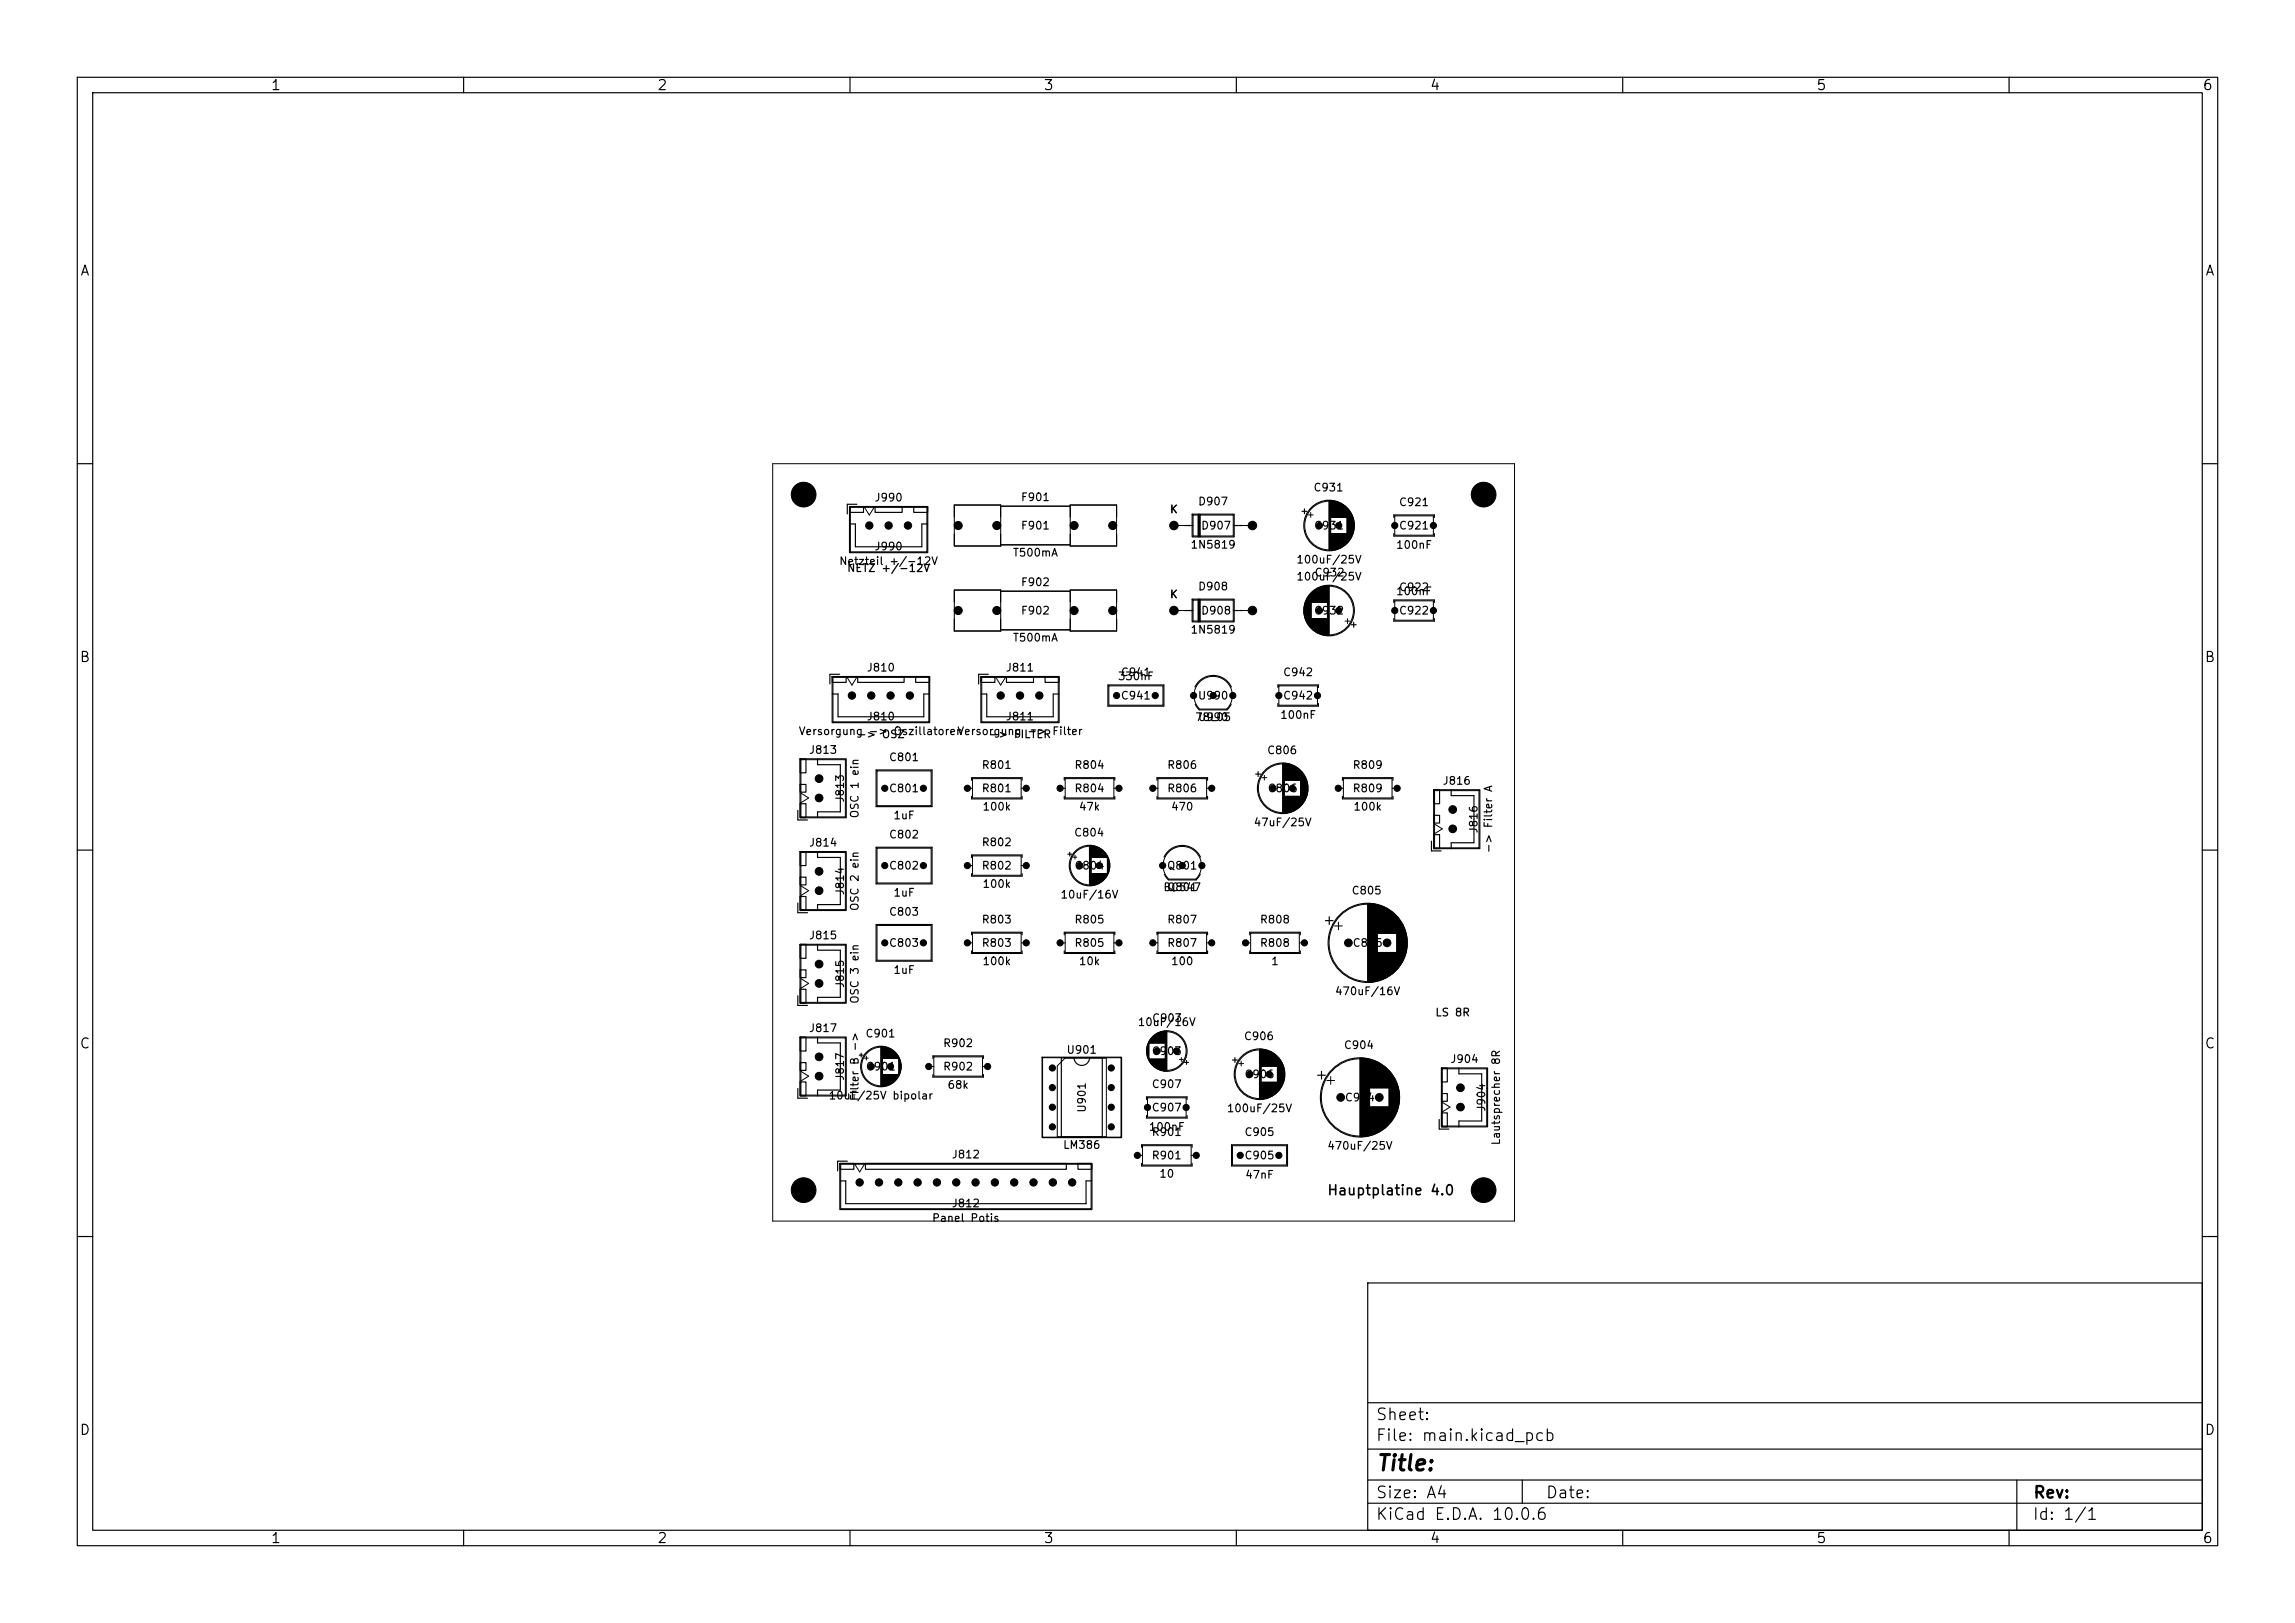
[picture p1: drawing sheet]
<svg xmlns="http://www.w3.org/2000/svg" width="297mm" height="210mm" viewBox="0 0 297 210" stroke-linecap="round" stroke-linejoin="round" font-family="sans-serif">
<defs><g id="words">
<text font-size="2" x="178" y="190.8">Title:</text>
<g font-size="1.5">
<text x="178" y="184.1">Sheet:</text>
<text x="178" y="186.8">File: main.kicad_pcb</text>
<text x="178" y="197">KiCad E.D.A. 10.0.6</text>
<text x="178" y="194.2">Size: A4</text>
<text x="200" y="194.2">Date:</text>
<text x="263" y="197">Id: 1/1</text>
<text x="263" y="194.2">Rev:</text>
</g>
<g font-size="1.3">
<text x="35" y="12">1</text>
<text x="85" y="12">2</text>
<text x="135" y="12">3</text>
<text x="185" y="12">4</text>
<text x="235" y="12">5</text>
<text x="285" y="12">6</text>
<text x="10.3" y="36">A</text>
<text x="285.3" y="36">A</text>
<text x="10.2" y="86">B</text>
<text x="285.2" y="86">B</text>
<text x="10.2" y="136">C</text>
<text x="285.2" y="136">C</text>
<text x="171.7" y="155">Hauptplatine 4.0</text>
<text x="10.2" y="186">D</text>
<text x="285.2" y="186">D</text>
<text x="35" y="200">1</text>
<text x="85" y="200">2</text>
<text x="135" y="200">3</text>
<text x="185" y="200">4</text>
<text x="235" y="200">5</text>
<text x="285" y="200">6</text>
</g>
<g font-size="1">
<text x="113.1" y="65.1">J990</text>
<text x="132" y="65.1">F901</text>
<text x="155" y="65.6">D907</text>
<text x="169.9" y="63.8">C931</text>
<text x="181" y="65.7">C921</text>
<text x="113.1" y="71.5">J990</text>
<text x="132" y="68.8">F901</text>
<text x="151.3" y="66.7">K</text>
<text x="154" y="71.2">1N5819</text>
<text x="155.4" y="68.8">D907</text>
<text x="170" y="68.8">C931</text>
<text x="180.6" y="71.3">100nF</text>
<text x="181" y="68.8">C921</text>
<text x="108.5" y="73.4">Netzteil +/-12V</text>
<text x="109.5" y="74.3">NETZ +/-12V</text>
<text x="131" y="72.3">T500mA</text>
<text x="132" y="76.1">F902</text>
<text x="151.3" y="77.7">K</text>
<text x="155" y="76.6">D908</text>
<text x="167.7" y="75.4">100uF/25V</text>
<text x="167.7" y="73.2">100uF/25V</text>
<text x="170" y="74.8">C932</text>
<text x="180.6" y="77.3">100nF</text>
<text x="181" y="76.7">C922</text>
<text x="131" y="83.3">T500mA</text>
<text x="132" y="79.8">F902</text>
<text x="154" y="82.2">1N5819</text>
<text x="155.4" y="79.8">D908</text>
<text x="170" y="79.8">C932</text>
<text x="181" y="79.8">C922</text>
<text x="112.1" y="87.1">J810</text>
<text x="130.1" y="87.1">J811</text>
<text x="144.6" y="88.3">330nF</text>
<text x="145" y="87.7">C941</text>
<text x="166" y="87.7">C942</text>
<text x="103.3" y="95.4">Versorgung -&gt; Oszillatoren</text>
<text x="110.8" y="95.8">-&gt; OSZ</text>
<text x="112.1" y="93.5">J810</text>
<text x="123.8" y="95.4">Versorgung -&gt; Filter</text>
<text x="127.9" y="95.8">-&gt; FILTER</text>
<text x="130.1" y="93.5">J811</text>
<text x="145" y="90.8">C941</text>
<text x="154.6" y="93.5">78L05</text>
<text x="154.9" y="93.5">U990</text>
<text x="154.9" y="90.8">U990</text>
<text x="165.6" y="93.3">100nF</text>
<text x="166" y="90.8">C942</text>
<text x="104.6" y="97.8">J813</text>
<text x="115" y="98.7">C801</text>
<text x="127" y="99.7">R801</text>
<text x="139" y="99.7">R804</text>
<text x="151" y="99.7">R806</text>
<text x="163.9" y="97.8">C806</text>
<text x="175" y="99.7">R809</text>
<text x="186.6" y="101.8">J816</text>
<text x="109.5" y="103.9" transform="rotate(-90 109.5 103.9)">J813</text>
<text x="111.4" y="106" transform="rotate(-90 111.4 106)">OSC 1 ein</text>
<text x="115" y="102.8">C801</text>
<text x="115.5" y="106.3">1uF</text>
<text x="127" y="102.8">R801</text>
<text x="127.1" y="105.1">100k</text>
<text x="139" y="102.8">R804</text>
<text x="139.5" y="105.1">47k</text>
<text x="151" y="102.8">R806</text>
<text x="151.5" y="105.1">470</text>
<text x="162.2" y="107.2">47uF/25V</text>
<text x="164" y="102.8">C806</text>
<text x="175" y="102.8">R809</text>
<text x="175.1" y="105.1">100k</text>
<text x="191.5" y="107.9" transform="rotate(-90 191.5 107.9)">J816</text>
<text x="104.6" y="109.8">J814</text>
<text x="115" y="108.7">C802</text>
<text x="115" y="112.8">C802</text>
<text x="127" y="109.7">R802</text>
<text x="127" y="112.8">R802</text>
<text x="138.9" y="108.5">C804</text>
<text x="139" y="112.8">C804</text>
<text x="150.9" y="112.8">Q801</text>
<text x="193.4" y="110.5" transform="rotate(-90 193.4 110.5)">-&gt; Filter A</text>
<text x="109.5" y="115.9" transform="rotate(-90 109.5 115.9)">J814</text>
<text x="111.4" y="118" transform="rotate(-90 111.4 118)">OSC 2 ein</text>
<text x="115" y="118.7">C803</text>
<text x="115.5" y="116.3">1uF</text>
<text x="127" y="119.7">R803</text>
<text x="127.1" y="115.1">100k</text>
<text x="137.2" y="116.5">10uF/16V</text>
<text x="139" y="119.7">R805</text>
<text x="150.5" y="115.5">BC547</text>
<text x="150.9" y="115.5">Q801</text>
<text x="151" y="119.7">R807</text>
<text x="163" y="119.7">R808</text>
<text x="174.8" y="116">C805</text>
<text x="104.6" y="121.8">J815</text>
<text x="115" y="122.8">C803</text>
<text x="127" y="122.8">R803</text>
<text x="127.1" y="125.1">100k</text>
<text x="139" y="122.8">R805</text>
<text x="139.5" y="125.1">10k</text>
<text x="151" y="122.8">R807</text>
<text x="151.5" y="125.1">100</text>
<text x="163" y="122.8">R808</text>
<text x="164.4" y="125.1">1</text>
<text x="175" y="122.8">C805</text>
<text x="109.5" y="127.9" transform="rotate(-90 109.5 127.9)">J815</text>
<text x="111.4" y="130" transform="rotate(-90 111.4 130)">OSC 3 ein</text>
<text x="115.5" y="126.3">1uF</text>
<text x="172.7" y="129">470uF/16V</text>
<text x="185.7" y="131.8">LS 8R</text>
<text x="104.6" y="133.8">J817</text>
<text x="111.9" y="134.5">C901</text>
<text x="122" y="135.7">R902</text>
<text x="137.9" y="136.6">U901</text>
<text x="147.2" y="133">10uF/16V</text>
<text x="149" y="136.8">C903</text>
<text x="149" y="132.5">C903</text>
<text x="160.9" y="134.8">C906</text>
<text x="173.8" y="136">C904</text>
<text x="187.6" y="137.8">J904</text>
<text x="107.2" y="142.5">10uF/25V bipolar</text>
<text x="109.5" y="139.9" transform="rotate(-90 109.5 139.9)">J817</text>
<text x="111.4" y="142.6" transform="rotate(-90 111.4 142.6)">Filter B -&gt;</text>
<text x="112" y="138.8">C901</text>
<text x="122" y="138.8">R902</text>
<text x="122.5" y="141.1">68k</text>
<text x="149" y="141">C907</text>
<text x="161" y="139.8">C906</text>
<text x="174" y="142.8">C904</text>
<text x="192.5" y="143.9" transform="rotate(-90 192.5 143.9)">J904</text>
<text x="137.5" y="148.9">LM386</text>
<text x="140.8" y="144.1" transform="rotate(-90 140.8 144.1)">U901</text>
<text x="148.6" y="146.6">100nF</text>
<text x="149" y="147.2">R901</text>
<text x="149" y="144.1">C907</text>
<text x="158.7" y="144.2">100uF/25V</text>
<text x="161" y="147.2">C905</text>
<text x="171.7" y="149">470uF/25V</text>
<text x="194.4" y="148.3" transform="rotate(-90 194.4 148.3)">Lautsprecher 8R</text>
<text x="123.1" y="150.1">J812</text>
<text x="149" y="150.3">R901</text>
<text x="149.9" y="152.6">10</text>
<text x="161" y="150.3">C905</text>
<text x="161.1" y="152.8">47nF</text>
<text x="120.5" y="158.4">Panel Potis</text>
<text x="123.1" y="156.5">J812</text>
</g>
</g></defs>
<g fill="none" stroke="#000" stroke-width=".15">
<path d="M10 10h277v190h-277zM12 12h273v186h-273zM60 10v2M110 10v2M160 10v2M210 10v2M260 10v2M10 60h2M109.9 65.5h10.2v6h-10.2zM109.9 65.6h1.9v.7h-1.9zM110 67.8h.7v3h8.6v-3h.8M110.9 65.3h-1.2v1.2"/>
<path d="M113.2 65.6h3.6v.7h-3.6zM118.2 65.6h1.9v.7h-1.9zM123.5 66.9v-1.5h6v1.5M123.5 69.1v1.6h6v-1.6M123.5 77.9v-1.5h6v1.5M129.5 65.5h9M129.5 70.5h9M129.5 76.5h9M138.5 66.9v-1.5h6v1.5M138.5 69.1v1.6h6v-1.6M138.5 77.9v-1.5h6v1.5M153.3 68h1"/>
<path d="M153.3 79h1M154.3 66.5h5.4v3h-5.4zM154.3 77.5h5.4v3h-5.4zM155.1 66.5v3M155.1 77.5v3M155.2 66.5v3M155.2 77.5v3M155.3 66.5v3M155.3 77.5v3M159.7 68h1M159.7 79h1M168.5 66.2h.6"/>
<path d="M168.8 78.6v.8M168.8 78.4v1.2M168.8 65.8v.7M168.8 78.2v1.6M168.9 78.1v1.8M168.9 77.9v2.2M169 77.8v2.4M169 77.7v2.6M169 77.7v2.7M169.1 77.6v2.8M169.1 77.5v3M169.2 77.4v3.2"/>
<path d="M169.2 77.3v3.4M169.3 77.2v3.6M169.4 77.1v3.8M169.4 77v4M169.5 77v4M169.5 76.9v4.2M169.6 76.9v4.2M169.6 76.8v4.4M169.7 76.7v4.6M169.7 76.7v1.3M169.8 76.7v1.3M169.8 76.6v1.4"/>
<path d="M169.9 76.6v1.4M169.9 76.5v1.5M170 76.5v1.5M170 76.4v1.6M170.1 76.4v1.6M170.2 76.3v1.7M170.3 76.3v1.7M170.3 76.2v1.8M170.4 76.2v1.8M170.5 76.1v1.9M170.6 76.1v1.9M170.7 76v2"/>
<path d="M170.8 76v2M170.9 76v2M171 75.9v2.1M171.1 75.9v2.1M171.2 75.9v2.1M171.3 75.9v2.1M171.3 75.8v2.2M171.4 75.8v2.2M171.5 75.8v2.2M171.6 75.8v2.2M171.7 75.8v2.2M171.8 75.8v2.2"/>
<path d="M171.8 75.8v6.4M171.9 75.8v6.4M172 75.8v6.4M172 64.8v6.4M172.1 64.8v6.4M172.2 64.8v6.4M172.2 64.8v2.2M172.2 69v2.2M172.3 64.8v2.2M172.3 69v2.2M172.4 64.8v2.2M172.4 69v2.2"/>
<path d="M172.5 64.8v2.2M172.5 69v2.2M172.6 64.8v2.2M172.6 69v2.2M172.7 64.8v2.2M172.7 69v2.2M172.7 64.9v2.1M172.8 64.9v2.1M172.8 69v2.1M172.9 64.9v2.1M172.9 69v2.1M173 64.9v2.1"/>
<path d="M173 69v2.1M173.1 65v2M173.1 69v2M173.2 65v2M173.2 69v2M173.3 65v2M173.3 69v2M173.4 65.1v1.9M173.4 69v1.9M173.5 65.1v1.9M173.5 69v1.9M173.6 65.2v1.8"/>
<path d="M173.6 69v1.8M173.7 65.2v1.8M173.7 69v1.8M173.7 65.3v1.7M173.7 69v1.7M173.8 65.3v1.7M173.8 69v1.7M173.9 65.4v1.6M173.9 69v1.6M174 65.4v1.6M174 69v1.6M174 65.5v1.5"/>
<path d="M174 69v1.5M174.1 65.5v1.5M174.1 69v1.5M174.1 65.6v1.4M174.2 65.6v1.4M174.2 69v1.4M174.2 65.7v1.3M174.2 69v1.3M174.3 65.7v1.3M174.3 69v1.3M174.3 65.7v4.6M174.4 65.8v4.4"/>
<path d="M174.4 65.9v4.2M174.5 65.9v4.2M174.5 66v4M174.6 66v4M174.6 66.1v3.8M174.7 66.2v3.6M174.8 66.3v3.4M174.8 66.4v3.2M174.9 66.5v3M174.9 66.6v2.8M175 66.7v2.7M175 66.7v2.6"/>
<path d="M175 66.8v2.4M175.1 66.9v2.2M175.1 67.1v1.8M175.2 67.2v1.6M175.2 67.4v1.2M175.2 67.6v.8M180.4 78v-.4h5.2v.4M180.4 67v-.4h5.2v.4M180.4 69v.4h5.2v-.4M285 60h2M103.5 98.2h6v7.6h-6zM103.5 98.2h.8v1.8h-.8z"/>
<path d="M105.8 98.2v.8h2.9v6.1h-2.9v.7M107.7 87.5h12.6v6h-12.6zM107.7 89.8h.8v3h11v-3h.8M107.7 87.5h1.8v.8h-1.8zM108.6 87.3h-1.2v1.2M111 87.5h6v.8h-6zM113.4 99.6h7.2v4.8h-7.2zM118.5 87.5h1.8v.8h-1.8zM123.5 80.1v1.6h6v-1.6M126.9 87.5h10.2v6h-10.2zM126.9 87.5h1.9v.8h-1.9zM127 89.8h.7v3h8.6v-3h.7"/>
<path d="M127.9 87.3h-1.3v1.2M129.5 81.5h9M130.2 87.5h3.6v.8h-3.6zM135.2 87.5h1.9v.8h-1.9zM138.5 80.1v1.6h6v-1.6M143.4 88.6h7.2v2.8h-7.2zM154.6 88.9a2.6 2.6 0 0 1 2.4-1.5 2.6 2.6 0 0 1 2.4 1.5M154.7 91.1l.5 .7 3.6 .1 .5-.8M162.8 99.8v.7M165.4 89v-.4h5.2v.4M165.4 91v.4h5.2v-.4M166 98.8v6.4"/>
<path d="M166.1 98.8v6.4M166.2 98.8v6.4M166.2 98.8v2.2M166.3 98.8v2.2M166.4 98.8v2.2M166.5 98.8v2.2M166.6 98.8v2.2M166.7 98.8v2.2M166.7 98.9v2.1M166.8 98.9v2.1M166.9 98.9v2.1M167 98.9v2.1"/>
<path d="M167.1 99v2M167.2 99v2M167.3 99v2M167.4 99.1v1.9M167.5 99.1v1.9M167.6 99.2v1.8M167.7 99.2v1.8M167.7 99.3v1.7M167.8 99.3v1.7M167.9 99.4v1.6M168 99.4v1.6M168 99.5v1.5"/>
<path d="M168.1 99.5v1.5M168.1 99.6v1.4M168.2 99.6v1.4M168.2 99.7v1.3M168.3 99.7v1.3M168.3 99.7v4.6M168.4 99.8v4.4M168.4 99.9v4.2M168.5 99.9v4.2M168.5 100v4M169.7 80v1.3M169.8 80v1.3"/>
<path d="M169.8 80v1.4M169.9 80v1.5M170 80v1.5M170 80v1.6M170.1 80v1.6M170.2 80v1.7M170.3 80v1.7M170.3 80v1.8M170.4 80v1.8M170.5 80v1.9M170.6 80v1.9M170.7 80v2"/>
<path d="M170.8 80v2M170.9 80v2M171 80v2.1M171.1 80v2.1M171.2 80v2.1M171.3 80v2.2M171.4 80v2.2M171.5 80v2.2M171.6 80v2.2M171.7 80v2.2M171.8 80v2.2M174.9 80.8h.6"/>
<path d="M175.2 80.5v.7M180.4 80v.4h5.2v-.4M10 110h2M103.2 104.9v1.2h1.3M103.2 116.9v1.2h1.3M103.5 110.2h6v7.6h-6zM103.5 110.2h.8v1.8h-.8zM103.5 113.5h.8v1h-.8zM103.5 116h.8v1.8h-.8zM103.5 101.5h.8v1h-.8zM103.5 104h.8v1.8h-.8zM105.8 110.2v.8h2.9v6.1h-2.9v.7"/>
<path d="M113.4 119.6h7.2v4.8h-7.2zM113.4 109.6h7.2v4.8h-7.2zM125.7 101v-.4h6.6v.4M125.7 103v.4h6.6v-.4M125.7 111v-.4h6.6v.4M125.7 113v.4h6.6v-.4M137.7 101v-.4h6.6v.4M137.7 103v.4h6.6v-.4M138.2 110.5h.5M138.4 110.3v.5M141 109.4v5.2M141.1 109.4v5.2"/>
<path d="M141.2 109.4v5.2M141.2 109.4v1.6M141.2 113v1.6M141.3 109.4v1.6M141.3 113v1.6M141.4 109.4v1.6M141.4 113v1.6M141.4 109.5v1.5M141.4 113v1.5M141.5 109.5v1.5M141.5 113v1.5M141.6 109.5v1.5"/>
<path d="M141.6 113v1.5M141.7 109.5v1.5M141.7 113v1.5M141.8 109.5v1.5M141.8 113v1.5M141.8 109.6v1.4M141.8 113v1.4M141.9 109.6v1.4M141.9 113v1.4M142 109.6v1.4M142 113v1.4M142.1 109.7v1.3"/>
<path d="M142.1 113v1.3M142.2 109.7v1.3M142.2 113v1.3M142.3 109.8v1.2M142.3 113v1.2M142.4 109.8v1.2M142.4 113v1.2M142.4 109.9v1.1M142.4 113v1.1M142.5 109.9v1.1M142.5 113v1.1M142.6 109.9v1.1"/>
<path d="M142.6 113v1.1M142.6 110v1M142.6 113v1M142.7 110v1M142.7 113v1M142.7 110.1v.9M142.7 113v.9M142.8 110.1v.9M142.8 113v.9M142.8 110.2v.8M142.8 113v.8M142.9 110.2v.8"/>
<path d="M142.9 113v.8M142.9 110.3v.7M142.9 113v.7M143 110.3v.7M143 113v.7M143 110.4v.6M143 113v.6M143.1 110.4v.6M143.1 113v.6M143.1 110.5v.5M143.1 113v.5M143.2 110.6v.4"/>
<path d="M143.2 113v.4M143.2 110.7v.3M143.2 113v.3M143.3 110.7v.3M143.3 113v.3M143.3 110.8v2.4M143.4 110.9v2.2M143.4 111v2M143.4 111.1v1.8M143.5 111.2v1.6M143.5 111.3v1.4M143.6 111.5v1"/>
<path d="M143.6 111.7v.6M149.7 101v-.4h6.6v.4M149.7 103v.4h6.6v-.4M150.6 110.9a2.6 2.6 0 0 1 2.4-1.5 2.6 2.6 0 0 1 2.4 1.5M150.7 113.1l.5 .7 3.6 .1 .5-.8M162.5 100.2h.6M166.2 103v2.2M166.3 103v2.2M166.4 103v2.2M166.5 103v2.2M166.6 103v2.2M166.7 103v2.2"/>
<path d="M166.8 103v2.1M166.9 103v2.1M167 103v2.1M167.1 103v2M167.2 103v2M167.3 103v2M167.4 103v1.9M167.5 103v1.9M167.6 103v1.8M167.7 103v1.8M167.7 103v1.7M167.8 103v1.7"/>
<path d="M167.9 103v1.6M168 103v1.6M168 103v1.5M168.1 103v1.5M168.2 103v1.4M168.2 103v1.3M168.3 103v1.3M168.6 100v4M168.6 100.1v3.8M168.7 100.2v3.6M168.8 100.3v3.4M168.8 100.4v3.2"/>
<path d="M168.9 100.5v3M168.9 100.6v2.8M169 100.7v2.7M169 100.7v2.6M169 100.8v2.4M169.1 100.9v2.2M169.1 101.1v1.8M169.2 101.2v1.6M169.2 101.4v1.2M169.2 101.6v.8M171.5 119.1h1M172 118.6v1"/>
<path d="M173.7 101v-.4h6.6v.4M173.7 103v.4h6.6v-.4M177 116.9v10.2M177.1 116.9v10.2M177.2 116.9v10.2M177.3 116.9v10.2M177.4 116.9v10.2M177.5 116.9v10.2M177.6 117v10M177.7 117v10M177.8 117v10M177.9 117v10"/>
<path d="M178 117v10M178.1 117v10M178.2 117.1v9.8M178.3 117.1v3.7M178.4 117.1v3.7M178.5 117.1v3.7M178.5 117.2v3.6M178.6 117.2v3.6M178.7 117.2v3.6M178.8 117.2v3.6M178.8 117.3v3.5M178.9 117.3v3.5"/>
<path d="M179 117.3v3.5M179.1 117.4v3.4M179.2 117.4v3.4M179.3 117.5v3.3M179.4 117.5v3.3M179.5 117.6v3.2M179.6 117.6v3.2M179.6 117.7v3.1M179.7 117.7v3.1M179.8 117.7v3.1M179.8 117.8v3M179.9 117.8v3"/>
<path d="M180 117.9v2.9M180.1 118v2.8M180.2 118v2.8M180.2 118.1v2.7M180.3 118.1v2.7M180.4 118.2v2.6M180.5 118.3v2.5M180.6 118.4v2.4M180.7 118.5v2.3M180.8 118.6v6.8M180.8 118.7v6.6M180.9 118.7v6.6"/>
<path d="M181 118.8v6.4M181 118.9v6.2M181.1 118.9v6.2M181.1 119v6M181.2 119.1v5.8M181.2 119.2v5.6M181.3 119.2v5.6M181.3 119.3v5.4M181.4 119.4v5.2M181.4 119.5v5M181.5 119.6v4.8M181.6 119.7v4.6"/>
<path d="M181.6 119.8v4.4M181.6 119.9v4.2M181.7 120v4M185.2 108.9v1.2h1.3M185.5 102.2h6v7.6h-6zM185.6 102.2h.7v1.8h-.7zM185.6 105.5h.7v1h-.7zM185.6 108h.7v1.8h-.7zM187.8 102.2v.8h2.9v6.1h-2.9v.7M285 110h2M103.2 128.9v1.2h1.3M103.5 134.2h6v7.6h-6z"/>
<path d="M103.5 122.2h6v7.6h-6zM103.5 134.2h.8v1.8h-.8zM103.5 137.5h.8v1h-.8zM103.5 140h.8v1.8h-.8zM103.5 122.2h.8v1.8h-.8zM103.5 125.5h.8v1h-.8zM103.5 128h.8v1.8h-.8zM105.8 122.2v.8h2.9v6.1h-2.9v.7M105.8 134.2v.8h2.9v6.1h-2.9v.7M111.2 136.5h.5M111.4 136.3v.5M114 135.4v5.2"/>
<path d="M114.1 135.4v5.2M114.2 135.4v5.2M114.2 135.4v1.6M114.2 139v1.6M114.3 135.4v1.6M114.3 139v1.6M114.4 135.4v1.6M114.4 139v1.6M114.4 135.5v1.5M114.4 139v1.5M114.5 135.5v1.5M114.5 139v1.5"/>
<path d="M114.6 135.5v1.5M114.6 139v1.5M114.7 135.5v1.5M114.7 139v1.5M114.8 135.5v1.5M114.8 139v1.5M114.8 135.6v1.4M114.8 139v1.4M114.9 135.6v1.4M114.9 139v1.4M115 135.6v1.4M115 139v1.4"/>
<path d="M115.1 135.7v1.3M115.1 139v1.3M115.2 135.7v1.3M115.2 139v1.3M115.3 135.8v1.2M115.3 139v1.2M115.4 135.8v1.2M115.4 139v1.2M115.4 135.9v1.1M115.4 139v1.1M115.5 135.9v1.1M115.5 139v1.1"/>
<path d="M115.6 135.9v1.1M115.6 139v1.1M115.6 136v1M115.6 139v1M115.7 136v1M115.7 139v1M115.7 136.1v.9M115.7 139v.9M115.8 136.1v.9M115.8 139v.9M115.8 136.2v.8M115.8 139v.8"/>
<path d="M115.9 136.2v.8M115.9 139v.8M115.9 136.3v.7M115.9 139v.7M116 136.3v.7M116 139v.7M116 136.4v.6M116 139v.6M116.1 136.4v.6M116.1 139v.6M116.1 136.5v.5M116.1 139v.5"/>
<path d="M116.2 136.6v.4M116.2 139v.4M116.2 136.7v.3M116.2 139v.3M116.3 136.7v.3M116.3 139v.3M116.3 136.8v2.4M116.4 136.9v2.2M116.4 137v2M116.4 137.1v1.8M116.5 137.2v1.6M116.5 137.3v1.4"/>
<path d="M116.6 137.5v1M116.6 137.7v.6M120.7 137v-.4h6.6v.4M120.7 139v.4h6.6v-.4M125.7 121v-.4h6.6v.4M125.7 123v.4h6.6v-.4M134.9 136.8h10.2v10.4h-10.2zM137.4 136.9h1.6a1 1 0 0 0 1 1 1 1 0 0 0 1-1h1.6v10.2h-5.2zM137.7 121v-.4h6.6v.4M137.7 123v.4h6.6v-.4M148.4 135.7v.6M148.4 135.5v1"/>
<path d="M148.5 135.3v1.4M148.5 135.2v1.6M148.6 135.1v1.8M148.6 135v2M148.6 134.9v2.2M148.7 134.8v2.4M148.7 134.7v.3M148.7 137v.3M148.8 134.7v.3M148.8 137v.3M148.8 134.6v.4M148.8 137v.4"/>
<path d="M148.9 134.5v.5M148.9 137v.5M148.9 134.4v.6M148.9 137v.6M149 134.4v.6M149 137v.6M149 134.3v.7M149 137v.7M149.1 134.3v.7M149.1 137v.7M149.1 134.2v.8M149.1 137v.8"/>
<path d="M149.2 134.2v.8M149.2 137v.8M149.2 134.1v.9M149.2 137v.9M149.3 134.1v.9M149.3 137v.9M149.3 134v1M149.3 137v1M149.4 134v1M149.4 137v1M149.4 133.9v1.1M149.4 137v1.1"/>
<path d="M149.5 133.9v1.1M149.5 137v1.1M149.6 133.9v1.1M149.6 137v1.1M149.6 133.8v1.2M149.6 137v1.2M149.7 133.8v1.2M149.7 137v1.2M149.7 121v-.4h6.6v.4M149.7 123v.4h6.6v-.4M149.8 133.7v1.3M149.8 137v1.3"/>
<path d="M149.9 133.7v1.3M149.9 137v1.3M150 133.6v1.4M150 137v1.4M150.1 133.6v1.4M150.1 137v1.4M150.2 133.6v1.4M150.2 137v1.4M150.2 133.5v1.5M150.2 137v1.5M150.3 133.5v1.5M150.3 137v1.5"/>
<path d="M150.4 133.5v1.5M150.4 137v1.5M150.5 133.5v1.5M150.5 137v1.5M150.6 133.5v1.5M150.6 137v1.5M150.6 133.4v1.6M150.6 137v1.6M150.7 133.4v1.6M150.7 137v1.6M150.8 133.4v1.6M150.8 137v1.6"/>
<path d="M150.8 133.4v5.2M150.9 133.4v5.2M151 133.4v5.2M153.3 137.5h.5M153.6 137.2v.5M159.5 137.2h.6M159.8 136.8v.7M161.7 121v-.4h6.6v.4M161.7 123v.4h6.6v-.4M163 135.8v6.4M163.1 135.8v6.4M163.2 135.8v6.4"/>
<path d="M163.2 135.8v2.2M163.3 135.8v2.2M163.4 135.8v2.2M163.5 135.8v2.2M163.6 135.8v2.2M163.7 135.8v2.2M163.7 135.9v2.1M163.8 135.9v2.1M163.9 135.9v2.1M164 135.9v2.1M164.1 136v2M164.2 136v2"/>
<path d="M164.3 136v2M164.4 136.1v1.9M164.5 136.1v1.9M164.6 136.2v1.8M164.7 136.2v1.8M164.7 136.3v1.7M164.8 136.3v1.7M164.9 136.4v1.6M165 136.4v1.6M165 136.5v1.5M165.1 136.5v1.5M165.1 136.6v1.4"/>
<path d="M165.2 136.6v1.4M165.2 136.7v1.3M165.3 136.7v1.3M165.3 136.7v4.6M165.4 136.8v4.4M165.4 136.9v4.2M165.5 136.9v4.2M165.5 137v4M165.6 137v4M165.6 137.1v3.8M165.7 137.2v3.6M165.8 137.3v3.4"/>
<path d="M165.8 137.4v3.2M165.9 137.5v3M165.9 137.6v2.8M166 137.7v2.7M166 137.7v2.6M166 137.8v2.4M166.1 137.9v2.2M166.1 138.1v1.8M166.2 138.2v1.6M166.2 138.4v1.2M166.2 138.6v.8M170.5 139.1h1"/>
<path d="M171 138.6v1M176 136.9v10.2M176.1 136.9v10.2M176.2 136.9v10.2M176.3 136.9v10.2M176.4 136.9v10.2M176.5 136.9v10.2M176.6 137v10M176.7 137v10M176.8 137v10M176.9 137v10M177 137v10"/>
<path d="M177.1 137v10M177.2 137.1v9.8M177.3 137.1v3.7M177.4 137.1v3.7M177.5 137.1v3.7M177.5 137.2v3.6M177.6 137.2v3.6M177.7 137.2v3.6M177.8 137.2v3.6M177.8 137.3v3.5M177.9 137.3v3.5M178 137.3v3.5"/>
<path d="M178.1 137.4v3.4M178.2 137.4v3.4M178.3 123.2v3.7M178.3 137.5v3.3M178.4 123.2v3.7M178.4 137.5v3.3M178.5 123.2v3.7M178.5 137.6v3.2M178.5 123.2v3.6M178.6 123.2v3.6M178.6 137.6v3.2M178.6 137.7v3.1"/>
<path d="M178.7 123.2v3.6M178.7 137.7v3.1M178.8 123.2v3.6M178.8 137.7v3.1M178.8 137.8v3M178.8 123.2v3.5M178.9 123.2v3.5M178.9 137.8v3M179 123.2v3.5M179 137.9v2.9M179.1 123.2v3.4M179.1 138v2.8"/>
<path d="M179.2 123.2v3.4M179.2 138v2.8M179.2 138.1v2.7M179.3 123.2v3.3M179.3 138.1v2.7M179.4 123.2v3.3M179.4 138.2v2.6M179.5 123.2v3.2M179.5 138.3v2.5M179.6 123.2v3.2M179.6 138.4v2.4M179.6 123.2v3.1"/>
<path d="M179.7 123.2v3.1M179.7 138.5v2.3M179.8 123.2v3.1M179.8 138.6v6.8M179.8 123.2v3M179.8 138.7v6.6M179.9 123.2v3M179.9 138.7v6.6M180 123.2v2.9M180 138.8v6.4M180 138.9v6.2M180.1 123.2v2.9"/>
<path d="M180.1 138.9v6.2M180.1 123.2v2.8M180.1 139v6M180.2 123.2v2.8M180.2 139.1v5.8M180.2 123.2v2.7M180.2 139.2v5.6M180.3 123.2v2.7M180.3 139.2v5.6M180.3 139.3v5.4M180.4 123.2v2.6M180.4 139.4v5.2"/>
<path d="M180.4 139.5v5M180.5 123.2v2.5M180.5 139.6v4.8M180.6 123.2v2.4M180.6 139.7v4.6M180.6 139.8v4.4M180.6 139.9v4.2M180.7 123.2v2.3M180.7 140v4M181.7 120.1v3.8M181.8 120.2v3.6M181.8 120.3v3.4"/>
<path d="M181.8 120.4v3.2M181.9 120.5v3M181.9 120.6v2.8M182 120.8v2.4M182 120.9v2.2M182 121.1v1.8M182.1 121.4v1.2M186.5 138.2h6v7.6h-6zM186.6 138.2h.7v1.8h-.7zM188.8 138.2v.8h2.9v6.1h-2.9v.7M103.2 140.9v1.2h1.3M108.7 150.5h32.6v6h-32.6z"/>
<path d="M108.7 152.8h.7v3h31.1v-3h.8M108.7 150.6h1.8v.7h-1.8zM109.7 150.3h-1.3v1.2M112 150.6h26v.7h-26zM139.5 150.6h1.8v.7h-1.8zM147.7 148.5v-.4h6.6v.4M147.7 150.5v.4h6.6v-.4M148.4 142.3v-.4h5.2v.4M148.4 144.3v.4h5.2v-.4M159.4 148.1h7.2v2.8h-7.2zM163.2 140v2.2M163.3 140v2.2"/>
<path d="M163.4 140v2.2M163.5 140v2.2M163.6 140v2.2M163.7 140v2.2M163.8 140v2.1M163.9 140v2.1M164 140v2.1M164.1 140v2M164.2 140v2M164.3 140v2M164.4 140v1.9M164.5 140v1.9"/>
<path d="M164.6 140v1.8M164.7 140v1.8M164.7 140v1.7M164.8 140v1.7M164.9 140v1.6M165 140v1.6M165 140v1.5M165.1 140v1.5M165.2 140v1.4M165.2 140v1.3M165.3 140v1.3M177.3 143.2v3.7"/>
<path d="M177.4 143.2v3.7M177.5 143.2v3.7M177.5 143.2v3.6M177.6 143.2v3.6M177.7 143.2v3.6M177.8 143.2v3.6M177.8 143.2v3.5M177.9 143.2v3.5M178 143.2v3.5M178.1 143.2v3.4M178.2 143.2v3.4M178.3 143.2v3.3"/>
<path d="M178.4 143.2v3.3M178.5 143.2v3.2M178.6 143.2v3.2M178.6 143.2v3.1M178.7 143.2v3.1M178.8 143.2v3.1M178.8 143.2v3M178.9 143.2v3M179 143.2v2.9M179.1 143.2v2.9M179.1 143.2v2.8M179.2 143.2v2.8"/>
<path d="M179.2 143.2v2.7M179.3 143.2v2.7M179.4 143.2v2.6M179.5 143.2v2.5M179.6 143.2v2.4M179.7 143.2v2.3M180.7 140.1v3.8M180.8 140.2v3.6M180.8 140.3v3.4M180.8 140.4v3.2M180.9 140.5v3M180.9 140.6v2.8"/>
<path d="M181 140.8v2.4M181 140.9v2.2M181 141.1v1.8M181.1 141.4v1.2M186.3 144.9v1.2h1.2M186.6 141.5h.7v1h-.7zM186.6 144h.7v1.8h-.7zM10 160h2M177 166h108v32h-108zM285 160h2M60 198v2M110 198v2"/>
<path d="M160 198v2M177 194.5h108M177 191.5h108M177 187.5h108M177 181.5h108M197 191.5v3M210 198v2M260 198v2M261 191.5v6.5"/>
<circle cx="172" cy="79" r="3.3"/>
<circle cx="172" cy="68" r="3.3"/>
<circle cx="141" cy="112" r="2.62"/>
<circle cx="166" cy="102" r="3.3"/>
<circle cx="114" cy="138" r="2.62"/>
<circle cx="151" cy="136" r="2.62"/>
<circle cx="163" cy="139" r="3.3"/>
<circle cx="177" cy="122" r="5.1"/>
<circle cx="176" cy="142" r="5.1"/>
</g>
<g fill="none" stroke="#000" stroke-width=".13">
<path d="M100 60h96v98h-96zM110.1 65.7h9.8v5.7h-9.8zM111.9 65.7l.6 1 .6-1M123.5 65.4h6v5.3h-6zM123.5 76.4h6v5.3h-6zM129.5 65.5h9M129.5 70.5h9M129.5 76.5h9M138.5 65.4h6v5.3h-6zM138.5 76.4h6v5.3h-6zM151.9 68h2.5M151.9 79h2.5"/>
<path d="M154.4 66.7h5.2v2.6h-5.2zM154.4 77.7h5.2v2.7h-5.2zM155.1 66.7v2.7M155.1 77.7v2.7M155.2 66.7v2.7M155.2 77.7v2.7M155.3 66.7v2.7M155.3 77.7v2.7M159.6 68h2.5M159.6 79h2.5M169.3 66.6h.6M169.6 66.3v.6"/>
<path d="M180.5 77.7h5v2.6h-5zM180.5 66.7h5v2.6h-5zM103.7 98.3h5.7v7.4h-5.7zM107.8 87.7h12.4v5.7h-12.4zM109.6 87.7l.6 1 .7-1M113.5 99.8h7v4.4h-7zM127.1 87.7h9.8v5.7h-9.8zM128.9 87.7l.6 1 .6-1M129.5 81.5h9M143.5 88.7h7v2.6h-7zM155.3 91.8h3.5a2.48 2.48 0 0 0 0-3.6 2.48 2.48 0 0 0-3.6 0 2.48 2.48 0 0 0 0 3.6M165.5 88.7h5v2.6h-5z"/>
<path d="M174.1 80.4h.6M174.4 80.1v.6M103.6 114.6l1.1 .7-1.1 .6M103.6 102.6l1.1 .7-1.1 .6M103.7 110.3h5.7v7.4h-5.7zM113.5 119.8h7v4.4h-7zM113.5 109.8h7v4.4h-7zM125.2 102h.6M125.2 112h.6M125.8 100.8h6.4v2.4h-6.4zM125.8 110.8h6.4v2.4h-6.4zM132.1 102h.7"/>
<path d="M132.1 112h.7M137.2 102h.6M137.9 100.8h6.3v2.4h-6.3zM138.9 110.9h.5M139.1 110.7v.5M144.1 102h.7M149.2 102h.6M149.9 100.8h6.3v2.4h-6.3zM151.2 110.2a2.48 2.48 0 0 1 3.6 0 2.48 2.48 0 0 1 0 3.6h-3.6a2.48 2.48 0 0 1 0-3.6zM156.1 102h.7M163.3 100.6h.6M163.6 100.3v.6"/>
<path d="M172.7 119.8h1M173.2 102h.6M173.2 119.3v1M173.9 100.8h6.3v2.4h-6.3zM180.1 102h.7M185.7 106.6l.9 .7-.9 .6M185.7 102.3h5.7v7.4h-5.7zM103.6 138.6l1.1 .7-1.1 .6M103.6 126.6l1.1 .7-1.1 .6M103.7 134.3h5.7v7.4h-5.7zM103.7 122.3h5.7v7.4h-5.7zM111.9 136.9h.5"/>
<path d="M112.1 136.7v.5M120.2 138h.6M120.8 136.8h6.4v2.4h-6.4zM125.2 122h.6M125.8 120.8h6.4v2.4h-6.4zM127.1 138h.7M132.1 122h.7M134.9 136.9h10.2v10.2h-10.2zM136.8 137.9l1-1h5.4v10.2h-6.4zM137.2 122h.6M137.9 120.8h6.3v2.4h-6.3zM144.1 122h.7"/>
<path d="M149.2 122h.6M149.9 120.8h6.3v2.4h-6.3zM152.6 137.1h.5M152.9 136.8v.5M156.1 122h.7M160.3 137.6h.6M160.6 137.3v.6M161.2 122h.6M161.9 120.8h6.3v2.4h-6.3zM168.2 122h.6M171.7 139.8h1M172.2 139.3v1"/>
<path d="M186.7 138.3h5.7v7.4h-5.7zM108.8 150.6h32.4v5.8h-32.4zM110.6 150.7l.6 1 .7-1M147.2 149.5h.6M147.9 148.2h6.3v2.6h-6.3zM148.5 142.1h5v2.4h-5zM154.1 149.5h.7M159.5 148.2h7v2.6h-7zM186.6 142.6l1 .7-1 .6"/>
<circle cx="172" cy="79" r="3.1"/>
<circle cx="172" cy="68" r="3.1"/>
<circle cx="141" cy="112" r="2.5"/>
<circle cx="166" cy="102" r="3.1"/>
<circle cx="114" cy="138" r="2.5"/>
<circle cx="151" cy="136" r="2.5"/>
<circle cx="163" cy="139" r="3.1"/>
<circle cx="177" cy="122" r="5"/>
<circle cx="176" cy="142" r="5"/>
</g>
<g fill="#000" stroke="#000" stroke-width=".13">
<circle cx="104" cy="64" r="1.6"/>
<circle cx="112.5" cy="68" r=".48"/>
<circle cx="115" cy="68" r=".48"/>
<circle cx="117.5" cy="68" r=".48"/>
<circle cx="124" cy="68" r=".52"/>
<circle cx="124" cy="79" r=".52"/>
<circle cx="129" cy="68" r=".52"/>
<circle cx="129" cy="79" r=".53"/>
<circle cx="139" cy="68" r=".52"/>
<circle cx="139" cy="79" r=".53"/>
<circle cx="144" cy="68" r=".52"/>
<circle cx="144" cy="79" r=".53"/>
<circle cx="151.9" cy="68" r=".55"/>
<circle cx="151.9" cy="79" r=".55"/>
<circle cx="162.1" cy="68" r=".55"/>
<circle cx="162.1" cy="79" r=".55"/>
<circle cx="170.7" cy="68" r=".4"/>
<circle cx="170.7" cy="79" r=".4"/>
<circle cx="173.2" cy="68" r=".4"/>
<circle cx="173.3" cy="79" r=".4"/>
<circle cx="180.5" cy="68" r=".4"/>
<circle cx="180.5" cy="79" r=".4"/>
<circle cx="185.5" cy="68" r=".4"/>
<circle cx="185.5" cy="79" r=".4"/>
<circle cx="192" cy="64" r="1.6"/>
<circle cx="110.2" cy="90" r=".47"/>
<circle cx="112.8" cy="90" r=".47"/>
<circle cx="115.2" cy="90" r=".47"/>
<circle cx="117.8" cy="90" r=".47"/>
<circle cx="129.5" cy="90" r=".48"/>
<circle cx="132" cy="90" r=".47"/>
<circle cx="134.5" cy="90" r=".48"/>
<circle cx="144.5" cy="90" r=".4"/>
<circle cx="149.5" cy="90" r=".4"/>
<circle cx="154.5" cy="90" r=".4"/>
<circle cx="157" cy="90" r=".4"/>
<circle cx="159.5" cy="90" r=".4"/>
<circle cx="165.5" cy="90" r=".4"/>
<circle cx="170.5" cy="90" r=".4"/>
<circle cx="106" cy="103.3" r=".5"/>
<circle cx="106" cy="115.3" r=".5"/>
<circle cx="106" cy="100.8" r=".5"/>
<circle cx="106" cy="112.7" r=".5"/>
<circle cx="114.5" cy="102" r=".4"/>
<circle cx="114.5" cy="112" r=".4"/>
<circle cx="119.5" cy="112" r=".4"/>
<circle cx="119.5" cy="102" r=".4"/>
<circle cx="125.2" cy="112" r=".4"/>
<circle cx="125.2" cy="102" r=".4"/>
<circle cx="132.8" cy="102" r=".4"/>
<circle cx="132.8" cy="112" r=".4"/>
<circle cx="137.2" cy="102" r=".4"/>
<circle cx="139.8" cy="112" r=".4"/>
<circle cx="142.3" cy="112" r=".4"/>
<circle cx="144.8" cy="102" r=".4"/>
<circle cx="149.2" cy="102" r=".4"/>
<circle cx="150.5" cy="112" r=".4"/>
<circle cx="153" cy="112" r=".4"/>
<circle cx="155.5" cy="112" r=".4"/>
<circle cx="156.8" cy="102" r=".4"/>
<circle cx="164.7" cy="102" r=".4"/>
<circle cx="167.3" cy="102" r=".4"/>
<circle cx="173.2" cy="102" r=".4"/>
<circle cx="180.8" cy="102" r=".4"/>
<circle cx="188" cy="107.3" r=".5"/>
<circle cx="188" cy="104.7" r=".5"/>
<circle cx="106" cy="127.3" r=".5"/>
<circle cx="106" cy="124.7" r=".5"/>
<circle cx="106" cy="136.7" r=".5"/>
<circle cx="106" cy="139.3" r=".5"/>
<circle cx="112.8" cy="138" r=".4"/>
<circle cx="114.5" cy="122" r=".4"/>
<circle cx="115.2" cy="138" r=".4"/>
<circle cx="119.5" cy="122" r=".4"/>
<circle cx="120.2" cy="138" r=".4"/>
<circle cx="125.2" cy="122" r=".4"/>
<circle cx="127.8" cy="138" r=".4"/>
<circle cx="132.8" cy="122" r=".4"/>
<circle cx="136.2" cy="138.2" r=".4"/>
<circle cx="137.2" cy="122" r=".4"/>
<circle cx="143.8" cy="138.2" r=".4"/>
<circle cx="144.8" cy="122" r=".4"/>
<circle cx="149.2" cy="122" r=".4"/>
<circle cx="149.7" cy="136" r=".4"/>
<circle cx="152.3" cy="136" r=".4"/>
<circle cx="156.8" cy="122" r=".4"/>
<circle cx="161.2" cy="122" r=".4"/>
<circle cx="161.7" cy="139" r=".4"/>
<circle cx="164.3" cy="139" r=".4"/>
<circle cx="168.8" cy="122" r=".4"/>
<circle cx="174.5" cy="122" r=".5"/>
<circle cx="179.5" cy="122" r=".5"/>
<circle cx="104" cy="154" r="1.6"/>
<circle cx="111.2" cy="153" r=".47"/>
<circle cx="113.8" cy="153" r=".47"/>
<circle cx="116.2" cy="153" r=".47"/>
<circle cx="118.8" cy="153" r=".47"/>
<circle cx="121.2" cy="153" r=".47"/>
<circle cx="123.8" cy="153" r=".47"/>
<circle cx="126.2" cy="153" r=".47"/>
<circle cx="128.8" cy="153" r=".47"/>
<circle cx="131.2" cy="153" r=".47"/>
<circle cx="133.8" cy="153" r=".47"/>
<circle cx="136.2" cy="140.7" r=".4"/>
<circle cx="136.2" cy="143.3" r=".4"/>
<circle cx="136.2" cy="145.8" r=".4"/>
<circle cx="136.2" cy="153" r=".47"/>
<circle cx="138.8" cy="153" r=".47"/>
<circle cx="143.8" cy="143.3" r=".4"/>
<circle cx="143.8" cy="145.8" r=".4"/>
<circle cx="143.8" cy="140.7" r=".4"/>
<circle cx="147.2" cy="149.5" r=".4"/>
<circle cx="148.5" cy="143.3" r=".4"/>
<circle cx="153.5" cy="143.3" r=".4"/>
<circle cx="154.8" cy="149.5" r=".4"/>
<circle cx="160.5" cy="149.5" r=".4"/>
<circle cx="165.5" cy="149.5" r=".4"/>
<circle cx="173.5" cy="142" r=".5"/>
<circle cx="178.5" cy="142" r=".5"/>
<circle cx="189" cy="140.7" r=".5"/>
<circle cx="189" cy="143.3" r=".5"/>
<circle cx="192" cy="154" r="1.6"/>
</g>
<use href="#words"/>
</svg>
